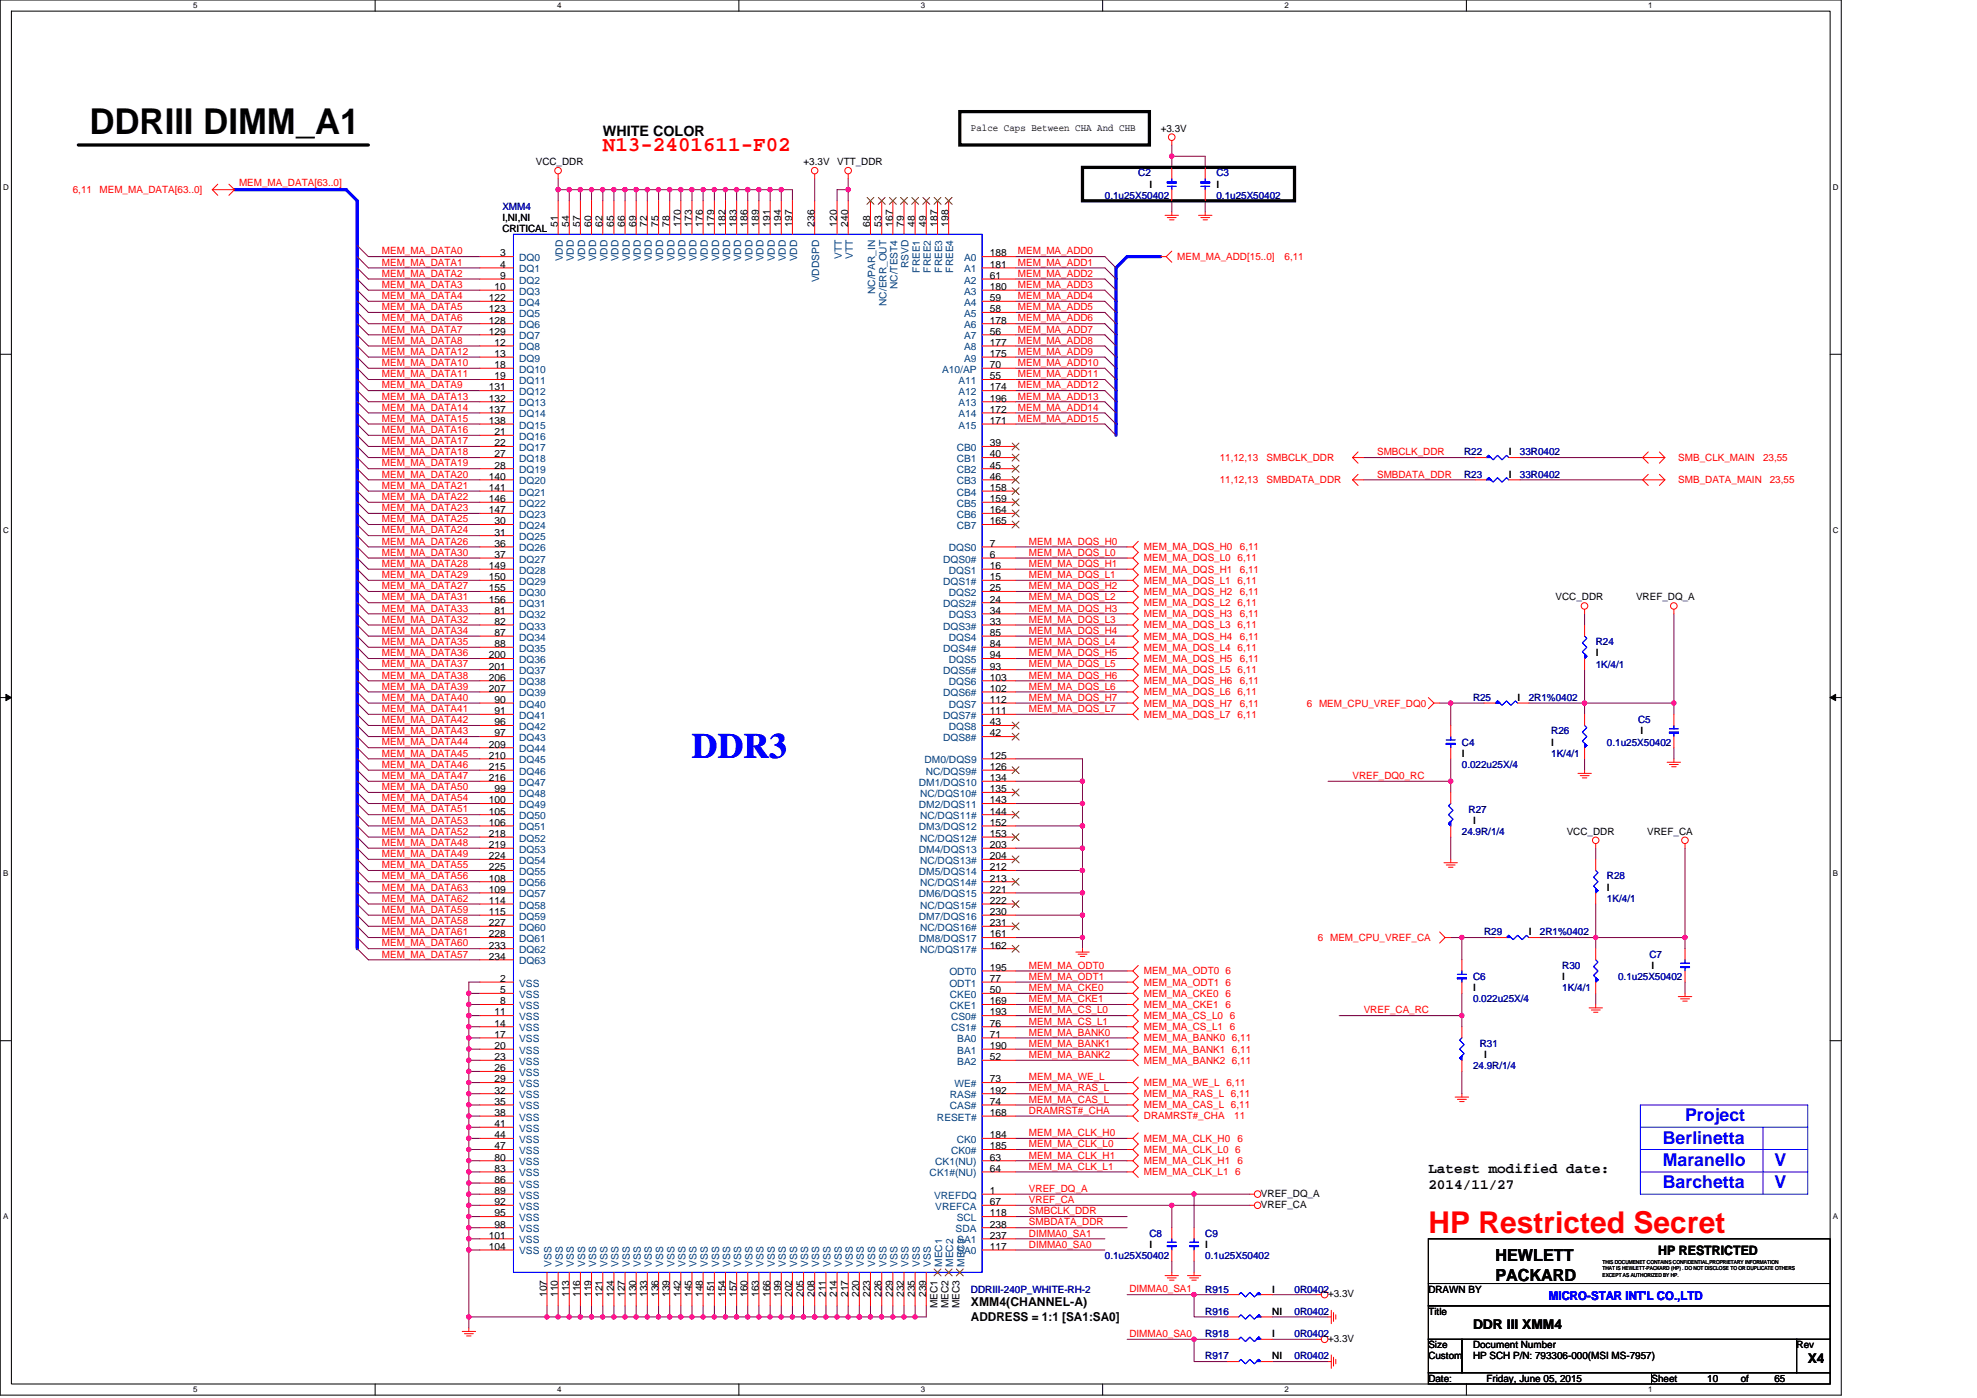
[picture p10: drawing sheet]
<svg xmlns="http://www.w3.org/2000/svg" width="297mm" height="210mm" viewBox="0 0 297 210" stroke-linecap="round" stroke-linejoin="round" font-family="sans-serif">
<defs><g id="words">
<text font-size="5.4" x="13.4" y="20.1">DDRIII DIMM_A1</text>
<text font-size="5.4" fill="#00f" x="104" y="113.9">DDR3</text>
<text font-size="4.5" fill="#f00" x="214.6" y="185.2">HP Restricted Secret</text>
<text font-size="3.2" fill="#f00" x="90.6" y="22.8">N13-2401611-F02</text>
<g font-size="2.7" fill="#00f">
<text x="249.8" y="171.8">Berlinetta</text>
<text x="253.2" y="168.4">Project</text>
<text x="249.8" y="175.1">Maranello</text>
<text x="249.8" y="178.5">Barchetta</text>
<text x="266.6" y="178.5">V</text>
<text x="266.6" y="175.1">V</text>
</g>
<g font-size="2.5">
<text x="224.7" y="189.4">HEWLETT</text>
<text x="224.7" y="192.3">PACKARD</text>
</g>
<g font-size="2.2">
<text x="90.6" y="20.4">WHITE COLOR</text>
<text x="214.6" y="176.1">Latest modified date:</text>
<text x="214.6" y="178.6">2014/11/27</text>
</g>
<g font-size="2">
<text x="221.3" y="199.7">DDR III XMM4</text>
<text x="271.6" y="204.7">X4</text>
</g>
<text font-size="1.9" x="249.1" y="188.6">HP RESTRICTED</text>
<g font-size="1.8">
<text x="145.9" y="196.2">XMM4(CHANNEL-A)</text>
<text x="145.9" y="198.4">ADDRESS = 1:1 [SA1:SA0]</text>
</g>
<text font-size="1.8" fill="#00f" x="232.7" y="195.3">MICRO-STAR INT'L CO.,LTD</text>
<g font-size="1.5">
<text x="145.9" y="19.6">Palce Caps Between CHA And CHB</text>
<text x="174.4" y="19.8">+3.3V</text>
<text x="80.5" y="24.8">VCC_DDR</text>
<text x="120.7" y="24.8">+3.3V</text>
<text x="125.8" y="24.8">VTT_DDR</text>
<text x="172.7" y="28.2">I</text>
<text x="182.8" y="28.2">I</text>
<text x="75.5" y="33.2">I,NI,NI</text>
<text x="75.5" y="34.9">CRITICAL</text>
<text x="83.8" y="34" transform="rotate(-90 83.8 34)">51</text>
<text x="85.5" y="34" transform="rotate(-90 85.5 34)">54</text>
<text x="87.2" y="34" transform="rotate(-90 87.2 34)">57</text>
<text x="88.9" y="34" transform="rotate(-90 88.9 34)">60</text>
<text x="90.5" y="34" transform="rotate(-90 90.5 34)">62</text>
<text x="92.2" y="34" transform="rotate(-90 92.2 34)">65</text>
<text x="93.9" y="34" transform="rotate(-90 93.9 34)">66</text>
<text x="95.6" y="34" transform="rotate(-90 95.6 34)">69</text>
<text x="97.2" y="34" transform="rotate(-90 97.2 34)">72</text>
<text x="98.9" y="34" transform="rotate(-90 98.9 34)">75</text>
<text x="100.6" y="34" transform="rotate(-90 100.6 34)">78</text>
<text x="102.3" y="34" transform="rotate(-90 102.3 34)">170</text>
<text x="103.9" y="34" transform="rotate(-90 103.9 34)">173</text>
<text x="105.6" y="34" transform="rotate(-90 105.6 34)">176</text>
<text x="107.3" y="34" transform="rotate(-90 107.3 34)">179</text>
<text x="109" y="34" transform="rotate(-90 109 34)">182</text>
<text x="110.7" y="34" transform="rotate(-90 110.7 34)">183</text>
<text x="112.3" y="34" transform="rotate(-90 112.3 34)">186</text>
<text x="114" y="34" transform="rotate(-90 114 34)">189</text>
<text x="115.7" y="34" transform="rotate(-90 115.7 34)">191</text>
<text x="117.4" y="34" transform="rotate(-90 117.4 34)">194</text>
<text x="119" y="34" transform="rotate(-90 119 34)">197</text>
<text x="122.4" y="34" transform="rotate(-90 122.4 34)">236</text>
<text x="125.7" y="34" transform="rotate(-90 125.7 34)">120</text>
<text x="127.4" y="34" transform="rotate(-90 127.4 34)">240</text>
<text x="130.8" y="34" transform="rotate(-90 130.8 34)">68</text>
<text x="132.5" y="34" transform="rotate(-90 132.5 34)">53</text>
<text x="134.1" y="34" transform="rotate(-90 134.1 34)">167</text>
<text x="135.8" y="34" transform="rotate(-90 135.8 34)">79</text>
<text x="137.5" y="34" transform="rotate(-90 137.5 34)">48</text>
<text x="139.1" y="34" transform="rotate(-90 139.1 34)">49</text>
<text x="140.8" y="34" transform="rotate(-90 140.8 34)">187</text>
<text x="142.5" y="34" transform="rotate(-90 142.5 34)">198</text>
<text x="75.1" y="38.5">3</text>
<text x="75.1" y="40.2">4</text>
<text x="75.1" y="41.9">9</text>
<text x="148.7" y="38.5">188</text>
<text x="148.7" y="40.2">181</text>
<text x="148.7" y="41.9">61</text>
<text x="73.4" y="45.2">122</text>
<text x="73.4" y="46.9">123</text>
<text x="74.3" y="43.6">10</text>
<text x="148.7" y="43.6">180</text>
<text x="148.7" y="45.2">59</text>
<text x="148.7" y="46.9">58</text>
<text x="73.4" y="48.6">128</text>
<text x="73.4" y="50.3">129</text>
<text x="74.3" y="51.9">12</text>
<text x="74.3" y="53.6">13</text>
<text x="148.7" y="48.6">178</text>
<text x="148.7" y="50.3">56</text>
<text x="148.7" y="51.9">177</text>
<text x="148.7" y="53.6">175</text>
<text x="73.4" y="58.7">131</text>
<text x="74.3" y="55.3">18</text>
<text x="74.3" y="57">19</text>
<text x="148.7" y="55.3">70</text>
<text x="148.7" y="57">55</text>
<text x="148.7" y="58.7">174</text>
<text x="73.4" y="60.3">132</text>
<text x="73.4" y="62">137</text>
<text x="73.4" y="63.7">138</text>
<text x="74.3" y="65.4">21</text>
<text x="148.7" y="60.3">196</text>
<text x="148.7" y="62">172</text>
<text x="148.7" y="63.7">171</text>
<text x="74.3" y="67">22</text>
<text x="74.3" y="68.7">27</text>
<text x="74.3" y="70.4">28</text>
<text x="148.7" y="67">39</text>
<text x="148.7" y="68.7">40</text>
<text x="148.7" y="70.4">45</text>
<text x="226.7" y="68.4">I</text>
<text x="226.7" y="71.8">I</text>
<text x="73.4" y="72.1">140</text>
<text x="73.4" y="73.7">141</text>
<text x="73.4" y="75.4">146</text>
<text x="73.4" y="77.1">147</text>
<text x="148.7" y="72.1">46</text>
<text x="148.7" y="73.7">158</text>
<text x="148.7" y="75.4">159</text>
<text x="148.7" y="77.1">164</text>
<text x="74.3" y="78.8">30</text>
<text x="74.3" y="80.4">31</text>
<text x="74.3" y="82.1">36</text>
<text x="74.3" y="83.8">37</text>
<text x="148.7" y="82.1">7</text>
<text x="148.7" y="83.8">6</text>
<text x="148.7" y="78.8">165</text>
<text x="73.4" y="85.5">149</text>
<text x="73.4" y="87.1">150</text>
<text x="73.4" y="88.8">155</text>
<text x="148.7" y="85.5">16</text>
<text x="148.7" y="88.8">25</text>
<text x="148.7" y="87.1">15</text>
<text x="73.4" y="90.5">156</text>
<text x="74.3" y="92.2">81</text>
<text x="74.3" y="93.9">82</text>
<text x="74.3" y="95.5">87</text>
<text x="148.7" y="92.2">34</text>
<text x="148.7" y="95.5">85</text>
<text x="148.7" y="90.5">24</text>
<text x="148.7" y="93.9">33</text>
<text x="233.7" y="90.2">VCC_DDR</text>
<text x="245.8" y="90.2">VREF_DQ_A</text>
<text x="73.4" y="98.9">200</text>
<text x="73.4" y="100.6">201</text>
<text x="74.3" y="97.2">88</text>
<text x="148.7" y="98.9">94</text>
<text x="148.7" y="97.2">84</text>
<text x="148.7" y="100.6">93</text>
<text x="239.8" y="98.6">I</text>
<text x="73.4" y="102.2">206</text>
<text x="73.4" y="103.9">207</text>
<text x="74.3" y="105.6">90</text>
<text x="74.3" y="107.3">91</text>
<text x="148.7" y="102.2">103</text>
<text x="148.7" y="105.6">112</text>
<text x="148.7" y="103.9">102</text>
<text x="148.7" y="107.3">111</text>
<text x="228" y="105.3">I</text>
<text x="73.4" y="112.3">209</text>
<text x="73.4" y="114">210</text>
<text x="74.3" y="108.9">96</text>
<text x="74.3" y="110.6">97</text>
<text x="148.7" y="108.9">43</text>
<text x="148.7" y="110.6">42</text>
<text x="148.7" y="114">125</text>
<text x="219.6" y="113.7">I</text>
<text x="233.1" y="112">I</text>
<text x="246.5" y="110.3">I</text>
<text x="73.4" y="115.7">215</text>
<text x="73.4" y="117.3">216</text>
<text x="74.3" y="119">99</text>
<text x="148.7" y="119">135</text>
<text x="148.7" y="117.3">134</text>
<text x="148.7" y="115.7">126</text>
<text x="73.4" y="120.7">100</text>
<text x="73.4" y="122.3">105</text>
<text x="73.4" y="124">106</text>
<text x="73.4" y="125.7">218</text>
<text x="148.7" y="122.3">144</text>
<text x="148.7" y="125.7">153</text>
<text x="148.7" y="120.7">143</text>
<text x="148.7" y="124">152</text>
<text x="221.3" y="123.7">I</text>
<text x="235.4" y="125.4">VCC_DDR</text>
<text x="247.5" y="125.4">VREF_CA</text>
<text x="73.4" y="127.4">219</text>
<text x="73.4" y="129.1">224</text>
<text x="73.4" y="130.7">225</text>
<text x="148.7" y="129.1">204</text>
<text x="148.7" y="127.4">203</text>
<text x="148.7" y="130.7">212</text>
<text x="73.4" y="132.4">108</text>
<text x="73.4" y="134.1">109</text>
<text x="73.4" y="135.8">114</text>
<text x="73.4" y="137.4">115</text>
<text x="148.7" y="132.4">213</text>
<text x="148.7" y="135.8">222</text>
<text x="148.7" y="134.1">221</text>
<text x="148.7" y="137.4">230</text>
<text x="241.4" y="133.8">I</text>
<text x="73.4" y="139.1">227</text>
<text x="73.4" y="140.8">228</text>
<text x="73.4" y="142.5">233</text>
<text x="148.7" y="139.1">231</text>
<text x="148.7" y="142.5">162</text>
<text x="148.7" y="140.8">161</text>
<text x="229.7" y="140.5">I</text>
<text x="73.4" y="144.1">234</text>
<text x="75.1" y="147.5">2</text>
<text x="75.1" y="149.2">5</text>
<text x="148.7" y="145.8">195</text>
<text x="148.7" y="147.5">77</text>
<text x="148.7" y="149.2">50</text>
<text x="221.3" y="148.9">I</text>
<text x="234.7" y="147.2">I</text>
<text x="248.1" y="145.5">I</text>
<text x="74.3" y="152.5">11</text>
<text x="74.3" y="155.9">17</text>
<text x="74.3" y="154.2">14</text>
<text x="75.1" y="150.9">8</text>
<text x="148.7" y="150.9">169</text>
<text x="148.7" y="155.9">71</text>
<text x="148.7" y="152.5">193</text>
<text x="148.7" y="154.2">76</text>
<text x="74.3" y="157.6">20</text>
<text x="74.3" y="159.2">23</text>
<text x="74.3" y="160.9">26</text>
<text x="148.7" y="157.6">190</text>
<text x="148.7" y="159.2">52</text>
<text x="223" y="158.9">I</text>
<text x="74.3" y="162.6">29</text>
<text x="74.3" y="164.3">32</text>
<text x="74.3" y="165.9">35</text>
<text x="74.3" y="167.6">38</text>
<text x="148.7" y="167.6">168</text>
<text x="148.7" y="165.9">74</text>
<text x="148.7" y="164.3">192</text>
<text x="148.7" y="162.6">73</text>
<text x="74.3" y="169.3">41</text>
<text x="74.3" y="171">44</text>
<text x="74.3" y="172.6">47</text>
<text x="148.7" y="171">184</text>
<text x="148.7" y="172.6">185</text>
<text x="74.3" y="174.3">80</text>
<text x="74.3" y="176">83</text>
<text x="74.3" y="177.7">86</text>
<text x="74.3" y="179.3">89</text>
<text x="148.7" y="174.3">63</text>
<text x="148.7" y="176">64</text>
<text x="148.7" y="179.3">1</text>
<text x="189.5" y="179.7">VREF_DQ_A</text>
<text x="74.3" y="181">92</text>
<text x="74.3" y="182.7">95</text>
<text x="74.3" y="184.4">98</text>
<text x="148.7" y="181">67</text>
<text x="148.7" y="184.4">238</text>
<text x="148.7" y="182.7">118</text>
<text x="189.5" y="181.4">VREF_CA</text>
<text x="73.4" y="186.1">101</text>
<text x="73.4" y="187.7">104</text>
<text x="148.7" y="187.7">117</text>
<text x="148.7" y="186.1">237</text>
<text x="172.7" y="187.4">I</text>
<text x="181.1" y="187.4">I</text>
<text x="82.2" y="194.8" transform="rotate(-90 82.2 194.8)">107</text>
<text x="83.8" y="194.8" transform="rotate(-90 83.8 194.8)">110</text>
<text x="85.5" y="194.8" transform="rotate(-90 85.5 194.8)">113</text>
<text x="87.2" y="194.8" transform="rotate(-90 87.2 194.8)">116</text>
<text x="88.9" y="194.8" transform="rotate(-90 88.9 194.8)">119</text>
<text x="90.5" y="194.8" transform="rotate(-90 90.5 194.8)">121</text>
<text x="92.2" y="194.8" transform="rotate(-90 92.2 194.8)">124</text>
<text x="93.9" y="194.8" transform="rotate(-90 93.9 194.8)">127</text>
<text x="95.6" y="194.8" transform="rotate(-90 95.6 194.8)">130</text>
<text x="97.2" y="194.8" transform="rotate(-90 97.2 194.8)">133</text>
<text x="98.9" y="194.8" transform="rotate(-90 98.9 194.8)">136</text>
<text x="100.6" y="194.8" transform="rotate(-90 100.6 194.8)">139</text>
<text x="102.3" y="194.8" transform="rotate(-90 102.3 194.8)">142</text>
<text x="103.9" y="194.8" transform="rotate(-90 103.9 194.8)">145</text>
<text x="105.6" y="194.8" transform="rotate(-90 105.6 194.8)">148</text>
<text x="107.3" y="194.8" transform="rotate(-90 107.3 194.8)">151</text>
<text x="109" y="194.8" transform="rotate(-90 109 194.8)">154</text>
<text x="110.7" y="194.8" transform="rotate(-90 110.7 194.8)">157</text>
<text x="112.3" y="194.8" transform="rotate(-90 112.3 194.8)">160</text>
<text x="114" y="194.8" transform="rotate(-90 114 194.8)">163</text>
<text x="115.7" y="194.8" transform="rotate(-90 115.7 194.8)">166</text>
<text x="117.4" y="194.8" transform="rotate(-90 117.4 194.8)">199</text>
<text x="119" y="194.8" transform="rotate(-90 119 194.8)">202</text>
<text x="120.7" y="194.8" transform="rotate(-90 120.7 194.8)">205</text>
<text x="122.4" y="194.8" transform="rotate(-90 122.4 194.8)">208</text>
<text x="124.1" y="194.8" transform="rotate(-90 124.1 194.8)">211</text>
<text x="125.7" y="194.8" transform="rotate(-90 125.7 194.8)">214</text>
<text x="127.4" y="194.8" transform="rotate(-90 127.4 194.8)">217</text>
<text x="129.1" y="194.8" transform="rotate(-90 129.1 194.8)">220</text>
<text x="130.8" y="194.8" transform="rotate(-90 130.8 194.8)">223</text>
<text x="132.5" y="194.8" transform="rotate(-90 132.5 194.8)">226</text>
<text x="134.1" y="194.8" transform="rotate(-90 134.1 194.8)">229</text>
<text x="135.8" y="194.8" transform="rotate(-90 135.8 194.8)">232</text>
<text x="137.5" y="194.8" transform="rotate(-90 137.5 194.8)">235</text>
<text x="139.1" y="194.8" transform="rotate(-90 139.1 194.8)">239</text>
<text x="140.8" y="196.5" transform="rotate(-90 140.8 196.5)">MEC1</text>
<text x="142.5" y="196.5" transform="rotate(-90 142.5 196.5)">MEC2</text>
<text x="144.2" y="196.5" transform="rotate(-90 144.2 196.5)">MEC3</text>
<text x="191.2" y="194.1">I</text>
<text x="191.2" y="197.5">NI</text>
<text x="199.5" y="194.8">+3.3V</text>
<text x="214.6" y="197.5">Title</text>
<text x="214.6" y="194.1">DRAWN BY</text>
<text x="191.2" y="200.9">I</text>
<text x="199.5" y="201.5">+3.3V</text>
<text x="214.6" y="202.5">Size</text>
<text x="221.3" y="202.5">Document Number</text>
<text x="269.9" y="202.5">Rev</text>
<text x="191.2" y="204.2">NI</text>
<text x="214.6" y="207.5">Date:</text>
<text x="214.6" y="204.2">Custom</text>
<text x="221.3" y="204.2">HP SCH P/N: 793306-000(MSI MS-7957)</text>
<text x="223.3" y="207.5">Friday, June 05, 2015</text>
<text x="248.1" y="207.5">Sheet</text>
<text x="256.5" y="207.5">10</text>
<text x="261.6" y="207.5">of</text>
<text x="266.6" y="207.5">65</text>
</g>
<g font-size="1.5" fill="#f00">
<text x="10.9" y="29">6,11</text>
<text x="15" y="29">MEM_MA_DATA[63..0]</text>
<text x="35.9" y="28">MEM_MA_DATA[63..0]</text>
<text x="57.4" y="39.9">MEM_MA_DATA1</text>
<text x="57.4" y="41.6">MEM_MA_DATA2</text>
<text x="57.4" y="38.2">MEM_MA_DATA0</text>
<text x="152.9" y="39.9">MEM_MA_ADD1</text>
<text x="152.9" y="41.6">MEM_MA_ADD2</text>
<text x="152.9" y="38.2">MEM_MA_ADD0</text>
<text x="176.9" y="39.1">MEM_MA_ADD[15..0]</text>
<text x="193" y="39.1">6,11</text>
<text x="57.4" y="43.2">MEM_MA_DATA3</text>
<text x="57.4" y="46.6">MEM_MA_DATA5</text>
<text x="57.4" y="44.9">MEM_MA_DATA4</text>
<text x="152.9" y="44.9">MEM_MA_ADD4</text>
<text x="152.9" y="46.6">MEM_MA_ADD5</text>
<text x="152.9" y="43.2">MEM_MA_ADD3</text>
<text x="57.4" y="50">MEM_MA_DATA7</text>
<text x="57.4" y="48.3">MEM_MA_DATA6</text>
<text x="57.4" y="51.6">MEM_MA_DATA8</text>
<text x="57.4" y="53.3">MEM_MA_DATA12</text>
<text x="152.9" y="50">MEM_MA_ADD7</text>
<text x="152.9" y="53.3">MEM_MA_ADD9</text>
<text x="152.9" y="48.3">MEM_MA_ADD6</text>
<text x="152.9" y="51.6">MEM_MA_ADD8</text>
<text x="57.4" y="55">MEM_MA_DATA10</text>
<text x="57.4" y="56.7">MEM_MA_DATA11</text>
<text x="57.4" y="58.3">MEM_MA_DATA9</text>
<text x="152.9" y="55">MEM_MA_ADD10</text>
<text x="152.9" y="56.7">MEM_MA_ADD11</text>
<text x="152.9" y="58.3">MEM_MA_ADD12</text>
<text x="57.4" y="65">MEM_MA_DATA16</text>
<text x="57.4" y="60">MEM_MA_DATA13</text>
<text x="57.4" y="61.7">MEM_MA_DATA14</text>
<text x="57.4" y="63.4">MEM_MA_DATA15</text>
<text x="152.9" y="61.7">MEM_MA_ADD14</text>
<text x="152.9" y="60">MEM_MA_ADD13</text>
<text x="152.9" y="63.4">MEM_MA_ADD15</text>
<text x="57.4" y="68.4">MEM_MA_DATA18</text>
<text x="57.4" y="66.7">MEM_MA_DATA17</text>
<text x="57.4" y="70.1">MEM_MA_DATA19</text>
<text x="57.4" y="71.7">MEM_MA_DATA20</text>
<text x="183.3" y="69.2">11,12,13</text>
<text x="190.3" y="69.2">SMBCLK_DDR</text>
<text x="206.9" y="68.4">SMBCLK_DDR</text>
<text x="206.9" y="71.7">SMBDATA_DDR</text>
<text x="252.2" y="69.2">SMB_CLK_MAIN</text>
<text x="264.9" y="69.2">23,55</text>
<text x="57.4" y="73.4">MEM_MA_DATA21</text>
<text x="57.4" y="75.1">MEM_MA_DATA22</text>
<text x="57.4" y="76.8">MEM_MA_DATA23</text>
<text x="183.3" y="72.6">11,12,13</text>
<text x="190.3" y="72.6">SMBDATA_DDR</text>
<text x="252.2" y="72.6">SMB_DATA_MAIN</text>
<text x="265.9" y="72.6">23,55</text>
<text x="57.4" y="81.8">MEM_MA_DATA26</text>
<text x="57.4" y="80.1">MEM_MA_DATA24</text>
<text x="57.4" y="78.4">MEM_MA_DATA25</text>
<text x="57.4" y="83.5">MEM_MA_DATA30</text>
<text x="154.6" y="81.8">MEM_MA_DQS_H0</text>
<text x="154.6" y="83.5">MEM_MA_DQS_L0</text>
<text x="171.9" y="82.7">MEM_MA_DQS_H0</text>
<text x="186.3" y="82.7">6,11</text>
<text x="57.4" y="85.2">MEM_MA_DATA28</text>
<text x="57.4" y="86.8">MEM_MA_DATA29</text>
<text x="57.4" y="88.5">MEM_MA_DATA27</text>
<text x="154.6" y="86.8">MEM_MA_DQS_L1</text>
<text x="154.6" y="85.2">MEM_MA_DQS_H1</text>
<text x="154.6" y="88.5">MEM_MA_DQS_H2</text>
<text x="171.9" y="84.3">MEM_MA_DQS_L0 6,11</text>
<text x="171.9" y="86">MEM_MA_DQS_H1</text>
<text x="171.9" y="87.7">MEM_MA_DQS_L1 6,11</text>
<text x="171.9" y="89.4">MEM_MA_DQS_H2</text>
<text x="186.3" y="86">6,11</text>
<text x="186.3" y="89.4">6,11</text>
<text x="57.4" y="90.2">MEM_MA_DATA31</text>
<text x="57.4" y="95.2">MEM_MA_DATA34</text>
<text x="57.4" y="93.5">MEM_MA_DATA32</text>
<text x="57.4" y="91.9">MEM_MA_DATA33</text>
<text x="154.6" y="91.9">MEM_MA_DQS_H3</text>
<text x="154.6" y="90.2">MEM_MA_DQS_L2</text>
<text x="154.6" y="95.2">MEM_MA_DQS_H4</text>
<text x="154.6" y="93.5">MEM_MA_DQS_L3</text>
<text x="171.9" y="91">MEM_MA_DQS_L2 6,11</text>
<text x="171.9" y="92.7">MEM_MA_DQS_H3</text>
<text x="171.9" y="94.4">MEM_MA_DQS_L3 6,11</text>
<text x="186.3" y="92.7">6,11</text>
<text x="57.4" y="100.2">MEM_MA_DATA37</text>
<text x="57.4" y="98.6">MEM_MA_DATA36</text>
<text x="57.4" y="101.9">MEM_MA_DATA38</text>
<text x="57.4" y="96.9">MEM_MA_DATA35</text>
<text x="154.6" y="98.6">MEM_MA_DQS_H5</text>
<text x="154.6" y="101.9">MEM_MA_DQS_H6</text>
<text x="154.6" y="96.9">MEM_MA_DQS_L4</text>
<text x="154.6" y="100.2">MEM_MA_DQS_L5</text>
<text x="171.9" y="96.1">MEM_MA_DQS_H4</text>
<text x="171.9" y="97.7">MEM_MA_DQS_L4 6,11</text>
<text x="171.9" y="99.4">MEM_MA_DQS_H5</text>
<text x="171.9" y="101.1">MEM_MA_DQS_L5 6,11</text>
<text x="186.3" y="96.1">6,11</text>
<text x="186.3" y="99.4">6,11</text>
<text x="57.4" y="105.3">MEM_MA_DATA40</text>
<text x="57.4" y="107">MEM_MA_DATA41</text>
<text x="57.4" y="103.6">MEM_MA_DATA39</text>
<text x="154.6" y="105.3">MEM_MA_DQS_H7</text>
<text x="154.6" y="103.6">MEM_MA_DQS_L6</text>
<text x="154.6" y="107">MEM_MA_DQS_L7</text>
<text x="171.9" y="102.8">MEM_MA_DQS_H6</text>
<text x="171.9" y="104.5">MEM_MA_DQS_L6 6,11</text>
<text x="171.9" y="106.1">MEM_MA_DQS_H7</text>
<text x="171.9" y="107.8">MEM_MA_DQS_L7 6,11</text>
<text x="186.3" y="102.8">6,11</text>
<text x="186.3" y="106.1">6,11</text>
<text x="196.3" y="106.1">6 MEM_CPU_VREF_DQ0</text>
<text x="57.4" y="112">MEM_MA_DATA44</text>
<text x="57.4" y="108.6">MEM_MA_DATA42</text>
<text x="57.4" y="110.3">MEM_MA_DATA43</text>
<text x="57.4" y="113.6">MEM_MA_DATA45</text>
<text x="57.4" y="117">MEM_MA_DATA47</text>
<text x="57.4" y="115.3">MEM_MA_DATA46</text>
<text x="57.4" y="118.7">MEM_MA_DATA50</text>
<text x="203.2" y="117">VREF_DQ0_RC</text>
<text x="57.4" y="125.4">MEM_MA_DATA52</text>
<text x="57.4" y="122">MEM_MA_DATA51</text>
<text x="57.4" y="123.7">MEM_MA_DATA53</text>
<text x="57.4" y="120.4">MEM_MA_DATA54</text>
<text x="57.4" y="130.4">MEM_MA_DATA55</text>
<text x="57.4" y="127.1">MEM_MA_DATA48</text>
<text x="57.4" y="128.7">MEM_MA_DATA49</text>
<text x="57.4" y="137.1">MEM_MA_DATA59</text>
<text x="57.4" y="132.1">MEM_MA_DATA56</text>
<text x="57.4" y="133.8">MEM_MA_DATA63</text>
<text x="57.4" y="135.4">MEM_MA_DATA62</text>
<text x="57.4" y="138.8">MEM_MA_DATA58</text>
<text x="57.4" y="140.5">MEM_MA_DATA61</text>
<text x="57.4" y="142.2">MEM_MA_DATA60</text>
<text x="57.4" y="143.8">MEM_MA_DATA57</text>
<text x="198" y="141.3">6 MEM_CPU_VREF_CA</text>
<text x="154.6" y="145.5">MEM_MA_ODT0</text>
<text x="154.6" y="147.2">MEM_MA_ODT1</text>
<text x="154.6" y="148.9">MEM_MA_CKE0</text>
<text x="171.9" y="146.4">MEM_MA_ODT0 6</text>
<text x="171.9" y="148">MEM_MA_ODT1 6</text>
<text x="171.9" y="149.7">MEM_MA_CKE0 6</text>
<text x="154.6" y="155.6">MEM_MA_BANK0</text>
<text x="154.6" y="150.5">MEM_MA_CKE1</text>
<text x="154.6" y="152.2">MEM_MA_CS_L0</text>
<text x="154.6" y="153.9">MEM_MA_CS_L1</text>
<text x="171.9" y="151.4">MEM_MA_CKE1 6</text>
<text x="171.9" y="153.1">MEM_MA_CS_L0 6</text>
<text x="171.9" y="154.7">MEM_MA_CS_L1 6</text>
<text x="204.9" y="152.2">VREF_CA_RC</text>
<text x="154.6" y="158.9">MEM_MA_BANK2</text>
<text x="154.6" y="157.2">MEM_MA_BANK1</text>
<text x="171.9" y="156.4">MEM_MA_BANK0 6,11</text>
<text x="171.9" y="158.1">MEM_MA_BANK1 6,11</text>
<text x="171.9" y="159.8">MEM_MA_BANK2 6,11</text>
<text x="154.6" y="167.3">DRAMRST#_CHA</text>
<text x="154.6" y="162.3">MEM_MA_WE_L</text>
<text x="154.6" y="163.9">MEM_MA_RAS_L</text>
<text x="154.6" y="165.6">MEM_MA_CAS_L</text>
<text x="171.9" y="163.1">MEM_MA_WE_L 6,11</text>
<text x="171.9" y="164.8">MEM_MA_RAS_L 6,11</text>
<text x="171.9" y="166.5">MEM_MA_CAS_L 6,11</text>
<text x="154.6" y="170.6">MEM_MA_CLK_H0</text>
<text x="154.6" y="172.3">MEM_MA_CLK_L0</text>
<text x="171.9" y="168.1">DRAMRST#_CHA</text>
<text x="171.9" y="171.5">MEM_MA_CLK_H0</text>
<text x="171.9" y="173.2">MEM_MA_CLK_L0 6</text>
<text x="185.4" y="168.1">11</text>
<text x="185.9" y="171.5">6</text>
<text x="154.6" y="179">VREF_DQ_A</text>
<text x="154.6" y="174">MEM_MA_CLK_H1</text>
<text x="154.6" y="175.7">MEM_MA_CLK_L1</text>
<text x="171.9" y="174.9">MEM_MA_CLK_H1</text>
<text x="171.9" y="176.5">MEM_MA_CLK_L1 6</text>
<text x="185.9" y="174.9">6</text>
<text x="154.6" y="182.4">SMBCLK_DDR</text>
<text x="154.6" y="184.1">SMBDATA_DDR</text>
<text x="154.6" y="180.7">VREF_CA</text>
<text x="154.6" y="185.7">DIMMA0_SA1</text>
<text x="154.6" y="187.4">DIMMA0_SA0</text>
<text x="169.7" y="194.1">DIMMA0_SA1</text>
<text x="169.7" y="200.8">DIMMA0_SA0</text>
</g>
<g font-size="1.5" fill="#000080">
<text x="166" y="29.8">0.1u25X50402</text>
<text x="171" y="26.5">C2</text>
<text x="182.8" y="26.5">C3</text>
<text x="182.8" y="29.8">0.1u25X50402</text>
<text x="75.5" y="31.5">XMM4</text>
<text x="220" y="68.4">R22</text>
<text x="220" y="71.8">R23</text>
<text x="228.4" y="68.4">33R0402</text>
<text x="228.4" y="71.8">33R0402</text>
<text x="239.8" y="96.9">R24</text>
<text x="239.8" y="100.3">1K/4/1</text>
<text x="221.3" y="105.3">R25</text>
<text x="229.7" y="105.3">2R1%0402</text>
<text x="219.6" y="112">C4</text>
<text x="233.1" y="110.3">R26</text>
<text x="233.1" y="113.7">1K/4/1</text>
<text x="241.4" y="112">0.1u25X50402</text>
<text x="246.1" y="108.6">C5</text>
<text x="219.6" y="115.3">0.022u25X/4</text>
<text x="219.6" y="125.4">24.9R/1/4</text>
<text x="220.7" y="122">R27</text>
<text x="241.4" y="132.1">R28</text>
<text x="241.4" y="135.5">1K/4/1</text>
<text x="223" y="140.5">R29</text>
<text x="231.4" y="140.5">2R1%0402</text>
<text x="247.8" y="143.8">C7</text>
<text x="221.3" y="147.2">C6</text>
<text x="234.7" y="145.5">R30</text>
<text x="234.7" y="148.9">1K/4/1</text>
<text x="243.1" y="147.2">0.1u25X50402</text>
<text x="221.3" y="150.6">0.022u25X/4</text>
<text x="221.3" y="160.6">24.9R/1/4</text>
<text x="222.3" y="157.2">R31</text>
<text x="172.7" y="185.8">C8</text>
<text x="181.1" y="185.8">C9</text>
<text x="166" y="189.1">0.1u25X50402</text>
<text x="181.1" y="189.1">0.1u25X50402</text>
<text x="145.9" y="194.1">DDRIII-240P_WHITE-RH-2</text>
<text x="181.1" y="194.1">R915</text>
<text x="181.1" y="197.5">R916</text>
<text x="194.5" y="194.1">0R0402</text>
<text x="194.5" y="197.5">0R0402</text>
<text x="181.1" y="200.9">R918</text>
<text x="194.5" y="200.9">0R0402</text>
<text x="181.1" y="204.2">R917</text>
<text x="194.5" y="204.2">0R0402</text>
</g>
<g font-size="1.5" fill="#004080">
<text x="78" y="39.2">DQ0</text>
<text x="78" y="40.9">DQ1</text>
<text x="84.6" y="39.3" transform="rotate(-90 84.6 39.3)">VDD</text>
<text x="86.2" y="39.3" transform="rotate(-90 86.2 39.3)">VDD</text>
<text x="87.9" y="39.3" transform="rotate(-90 87.9 39.3)">VDD</text>
<text x="89.6" y="39.3" transform="rotate(-90 89.6 39.3)">VDD</text>
<text x="91.3" y="39.3" transform="rotate(-90 91.3 39.3)">VDD</text>
<text x="92.9" y="39.3" transform="rotate(-90 92.9 39.3)">VDD</text>
<text x="94.6" y="39.3" transform="rotate(-90 94.6 39.3)">VDD</text>
<text x="96.3" y="39.3" transform="rotate(-90 96.3 39.3)">VDD</text>
<text x="98" y="39.3" transform="rotate(-90 98 39.3)">VDD</text>
<text x="99.6" y="39.3" transform="rotate(-90 99.6 39.3)">VDD</text>
<text x="101.3" y="39.3" transform="rotate(-90 101.3 39.3)">VDD</text>
<text x="103" y="39.3" transform="rotate(-90 103 39.3)">VDD</text>
<text x="104.7" y="39.3" transform="rotate(-90 104.7 39.3)">VDD</text>
<text x="106.3" y="39.3" transform="rotate(-90 106.3 39.3)">VDD</text>
<text x="108" y="39.3" transform="rotate(-90 108 39.3)">VDD</text>
<text x="109.7" y="39.3" transform="rotate(-90 109.7 39.3)">VDD</text>
<text x="111.4" y="39.3" transform="rotate(-90 111.4 39.3)">VDD</text>
<text x="113" y="39.3" transform="rotate(-90 113 39.3)">VDD</text>
<text x="114.7" y="39.3" transform="rotate(-90 114.7 39.3)">VDD</text>
<text x="116.4" y="39.3" transform="rotate(-90 116.4 39.3)">VDD</text>
<text x="118.1" y="39.3" transform="rotate(-90 118.1 39.3)">VDD</text>
<text x="119.8" y="39.3" transform="rotate(-90 119.8 39.3)">VDD</text>
<text x="126.5" y="38.9" transform="rotate(-90 126.5 38.9)">VTT</text>
<text x="128.1" y="38.9" transform="rotate(-90 128.1 38.9)">VTT</text>
<text x="136.5" y="40.3" transform="rotate(-90 136.5 40.3)">RSVD</text>
<text x="138.2" y="41" transform="rotate(-90 138.2 41)">FREE1</text>
<text x="139.9" y="41" transform="rotate(-90 139.9 41)">FREE2</text>
<text x="141.6" y="41" transform="rotate(-90 141.6 41)">FREE3</text>
<text x="143.2" y="41" transform="rotate(-90 143.2 41)">FREE4</text>
<text x="144.8" y="39.2">A0</text>
<text x="144.8" y="40.9">A1</text>
<text x="78" y="42.6">DQ2</text>
<text x="78" y="44.3">DQ3</text>
<text x="78" y="45.9">DQ4</text>
<text x="78" y="47.6">DQ5</text>
<text x="123.1" y="42.4" transform="rotate(-90 123.1 42.4)">VDDSPD</text>
<text x="131.5" y="44.2" transform="rotate(-90 131.5 44.2)">NC/PAR_IN</text>
<text x="133.2" y="46" transform="rotate(-90 133.2 46)">NC/ERR_OUT</text>
<text x="134.8" y="43.4" transform="rotate(-90 134.8 43.4)">NC/TEST4</text>
<text x="144.8" y="42.6">A2</text>
<text x="144.8" y="44.3">A3</text>
<text x="144.8" y="45.9">A4</text>
<text x="144.8" y="47.6">A5</text>
<text x="78" y="49.3">DQ6</text>
<text x="78" y="51">DQ7</text>
<text x="78" y="52.6">DQ8</text>
<text x="144.8" y="49.3">A6</text>
<text x="144.8" y="51">A7</text>
<text x="144.8" y="52.6">A8</text>
<text x="78" y="54.3">DQ9</text>
<text x="78" y="56">DQ10</text>
<text x="78" y="57.7">DQ11</text>
<text x="78" y="59.4">DQ12</text>
<text x="141.5" y="56">A10/AP</text>
<text x="144" y="57.7">A11</text>
<text x="144" y="59.4">A12</text>
<text x="144.8" y="54.3">A9</text>
<text x="78" y="61">DQ13</text>
<text x="78" y="62.7">DQ14</text>
<text x="78" y="64.4">DQ15</text>
<text x="144" y="61">A13</text>
<text x="144" y="62.7">A14</text>
<text x="144" y="64.4">A15</text>
<text x="78" y="66.1">DQ16</text>
<text x="78" y="67.7">DQ17</text>
<text x="78" y="69.4">DQ18</text>
<text x="78" y="71.1">DQ19</text>
<text x="143.7" y="67.7">CB0</text>
<text x="143.7" y="69.4">CB1</text>
<text x="143.7" y="71.1">CB2</text>
<text x="78" y="72.7">DQ20</text>
<text x="78" y="74.4">DQ21</text>
<text x="78" y="76.1">DQ22</text>
<text x="78" y="77.8">DQ23</text>
<text x="143.7" y="72.7">CB3</text>
<text x="143.7" y="74.4">CB4</text>
<text x="143.7" y="76.1">CB5</text>
<text x="143.7" y="77.8">CB6</text>
<text x="78" y="79.5">DQ24</text>
<text x="78" y="81.1">DQ25</text>
<text x="78" y="82.8">DQ26</text>
<text x="142.6" y="82.8">DQS0</text>
<text x="143.7" y="79.5">CB7</text>
<text x="78" y="84.5">DQ27</text>
<text x="78" y="86.2">DQ28</text>
<text x="78" y="87.8">DQ29</text>
<text x="78" y="89.5">DQ30</text>
<text x="141.7" y="84.5">DQS0#</text>
<text x="141.7" y="87.8">DQS1#</text>
<text x="142.6" y="86.2">DQS1</text>
<text x="142.6" y="89.5">DQS2</text>
<text x="78" y="91.2">DQ31</text>
<text x="78" y="92.9">DQ32</text>
<text x="78" y="94.6">DQ33</text>
<text x="141.7" y="91.2">DQS2#</text>
<text x="141.7" y="94.6">DQS3#</text>
<text x="142.6" y="92.9">DQS3</text>
<text x="78" y="96.2">DQ34</text>
<text x="78" y="97.9">DQ35</text>
<text x="78" y="99.6">DQ36</text>
<text x="78" y="101.3">DQ37</text>
<text x="141.7" y="97.9">DQS4#</text>
<text x="141.7" y="101.3">DQS5#</text>
<text x="142.6" y="96.2">DQS4</text>
<text x="142.6" y="99.6">DQS5</text>
<text x="78" y="102.9">DQ38</text>
<text x="78" y="104.6">DQ39</text>
<text x="78" y="106.3">DQ40</text>
<text x="78" y="108">DQ41</text>
<text x="141.7" y="104.6">DQS6#</text>
<text x="141.7" y="108">DQS7#</text>
<text x="142.6" y="102.9">DQS6</text>
<text x="142.6" y="106.3">DQS7</text>
<text x="78" y="109.6">DQ42</text>
<text x="78" y="111.3">DQ43</text>
<text x="78" y="113">DQ44</text>
<text x="141.7" y="111.3">DQS8#</text>
<text x="142.6" y="109.6">DQS8</text>
<text x="78" y="114.7">DQ45</text>
<text x="78" y="116.4">DQ46</text>
<text x="78" y="118">DQ47</text>
<text x="78" y="119.7">DQ48</text>
<text x="138.1" y="118">DM1/DQS10</text>
<text x="138.2" y="119.7">NC/DQS10#</text>
<text x="138.9" y="114.7">DM0/DQS9</text>
<text x="139.1" y="116.4">NC/DQS9#</text>
<text x="78" y="121.4">DQ49</text>
<text x="78" y="123">DQ50</text>
<text x="78" y="124.7">DQ51</text>
<text x="138.1" y="121.4">DM2/DQS11</text>
<text x="138.1" y="124.7">DM3/DQS12</text>
<text x="138.2" y="123">NC/DQS11#</text>
<text x="78" y="126.4">DQ52</text>
<text x="78" y="128.1">DQ53</text>
<text x="78" y="129.8">DQ54</text>
<text x="78" y="131.4">DQ55</text>
<text x="138.1" y="128.1">DM4/DQS13</text>
<text x="138.1" y="131.4">DM5/DQS14</text>
<text x="138.2" y="126.4">NC/DQS12#</text>
<text x="138.2" y="129.8">NC/DQS13#</text>
<text x="78" y="133.1">DQ56</text>
<text x="78" y="134.8">DQ57</text>
<text x="78" y="136.5">DQ58</text>
<text x="138.1" y="134.8">DM6/DQS15</text>
<text x="138.2" y="133.1">NC/DQS14#</text>
<text x="138.2" y="136.5">NC/DQS15#</text>
<text x="78" y="138.1">DQ59</text>
<text x="78" y="139.8">DQ60</text>
<text x="78" y="141.5">DQ61</text>
<text x="78" y="143.2">DQ62</text>
<text x="138.1" y="138.1">DM7/DQS16</text>
<text x="138.1" y="141.5">DM8/DQS17</text>
<text x="138.2" y="139.8">NC/DQS16#</text>
<text x="138.2" y="143.2">NC/DQS17#</text>
<text x="78" y="144.8">DQ63</text>
<text x="78" y="148.2">VSS</text>
<text x="78" y="149.9">VSS</text>
<text x="142.6" y="146.5">ODT0</text>
<text x="142.6" y="148.2">ODT1</text>
<text x="142.7" y="149.9">CKE0</text>
<text x="78" y="153.2">VSS</text>
<text x="78" y="151.6">VSS</text>
<text x="78" y="154.9">VSS</text>
<text x="142.7" y="151.6">CKE1</text>
<text x="142.9" y="153.2">CS0#</text>
<text x="142.9" y="154.9">CS1#</text>
<text x="78" y="156.6">VSS</text>
<text x="78" y="158.3">VSS</text>
<text x="78" y="159.9">VSS</text>
<text x="78" y="161.6">VSS</text>
<text x="143.8" y="156.6">BA0</text>
<text x="143.8" y="158.3">BA1</text>
<text x="143.8" y="159.9">BA2</text>
<text x="78" y="163.3">VSS</text>
<text x="78" y="165">VSS</text>
<text x="78" y="166.6">VSS</text>
<text x="142.7" y="166.6">CAS#</text>
<text x="142.7" y="165">RAS#</text>
<text x="143.4" y="163.3">WE#</text>
<text x="78" y="168.3">VSS</text>
<text x="78" y="170">VSS</text>
<text x="78" y="171.7">VSS</text>
<text x="78" y="173.3">VSS</text>
<text x="140.8" y="168.3">RESET#</text>
<text x="142.9" y="173.3">CK0#</text>
<text x="143.7" y="171.7">CK0</text>
<text x="78" y="175">VSS</text>
<text x="78" y="176.7">VSS</text>
<text x="78" y="178.4">VSS</text>
<text x="139.7" y="176.7">CK1#(NU)</text>
<text x="140.5" y="175">CK1(NU)</text>
<text x="78" y="181.7">VSS</text>
<text x="78" y="183.4">VSS</text>
<text x="78" y="185.1">VSS</text>
<text x="78" y="180">VSS</text>
<text x="140.4" y="180">VREFDQ</text>
<text x="140.5" y="181.7">VREFCA</text>
<text x="143.6" y="185.1">SDA</text>
<text x="143.7" y="183.4">SCL</text>
<text x="78" y="186.8">VSS</text>
<text x="78" y="188.4">VSS</text>
<text x="82.9" y="190.3" transform="rotate(-90 82.9 190.3)">VSS</text>
<text x="84.6" y="190.3" transform="rotate(-90 84.6 190.3)">VSS</text>
<text x="86.2" y="190.3" transform="rotate(-90 86.2 190.3)">VSS</text>
<text x="87.9" y="190.3" transform="rotate(-90 87.9 190.3)">VSS</text>
<text x="89.6" y="190.3" transform="rotate(-90 89.6 190.3)">VSS</text>
<text x="91.3" y="190.3" transform="rotate(-90 91.3 190.3)">VSS</text>
<text x="92.9" y="190.3" transform="rotate(-90 92.9 190.3)">VSS</text>
<text x="94.6" y="190.3" transform="rotate(-90 94.6 190.3)">VSS</text>
<text x="96.3" y="190.3" transform="rotate(-90 96.3 190.3)">VSS</text>
<text x="98" y="190.3" transform="rotate(-90 98 190.3)">VSS</text>
<text x="99.6" y="190.3" transform="rotate(-90 99.6 190.3)">VSS</text>
<text x="101.3" y="190.3" transform="rotate(-90 101.3 190.3)">VSS</text>
<text x="103" y="190.3" transform="rotate(-90 103 190.3)">VSS</text>
<text x="104.7" y="190.3" transform="rotate(-90 104.7 190.3)">VSS</text>
<text x="106.3" y="190.3" transform="rotate(-90 106.3 190.3)">VSS</text>
<text x="108" y="190.3" transform="rotate(-90 108 190.3)">VSS</text>
<text x="109.7" y="190.3" transform="rotate(-90 109.7 190.3)">VSS</text>
<text x="111.4" y="190.3" transform="rotate(-90 111.4 190.3)">VSS</text>
<text x="113" y="190.3" transform="rotate(-90 113 190.3)">VSS</text>
<text x="114.7" y="190.3" transform="rotate(-90 114.7 190.3)">VSS</text>
<text x="116.4" y="190.3" transform="rotate(-90 116.4 190.3)">VSS</text>
<text x="118.1" y="190.3" transform="rotate(-90 118.1 190.3)">VSS</text>
<text x="119.8" y="190.3" transform="rotate(-90 119.8 190.3)">VSS</text>
<text x="121.4" y="190.3" transform="rotate(-90 121.4 190.3)">VSS</text>
<text x="123.1" y="190.3" transform="rotate(-90 123.1 190.3)">VSS</text>
<text x="124.8" y="190.3" transform="rotate(-90 124.8 190.3)">VSS</text>
<text x="126.5" y="190.3" transform="rotate(-90 126.5 190.3)">VSS</text>
<text x="128.1" y="190.3" transform="rotate(-90 128.1 190.3)">VSS</text>
<text x="129.8" y="190.3" transform="rotate(-90 129.8 190.3)">VSS</text>
<text x="131.5" y="190.3" transform="rotate(-90 131.5 190.3)">VSS</text>
<text x="133.2" y="190.3" transform="rotate(-90 133.2 190.3)">VSS</text>
<text x="134.8" y="190.3" transform="rotate(-90 134.8 190.3)">VSS</text>
<text x="136.5" y="190.3" transform="rotate(-90 136.5 190.3)">VSS</text>
<text x="138.2" y="190.3" transform="rotate(-90 138.2 190.3)">VSS</text>
<text x="139.9" y="190.3" transform="rotate(-90 139.9 190.3)">VSS</text>
<text x="141.6" y="190.3" transform="rotate(-90 141.6 190.3)">MEC1</text>
<text x="143.2" y="190.3" transform="rotate(-90 143.2 190.3)">MEC2</text>
<text x="143.8" y="188.4">SA0</text>
<text x="143.8" y="186.8">SA1</text>
<text x="144.9" y="190.3" transform="rotate(-90 144.9 190.3)">MEC3</text>
</g>
<g font-size="1.2">
<text x="29" y="1.3">5</text>
<text x="83.7" y="1.3">4</text>
<text x="138.3" y="1.3">3</text>
<text x="193" y="1.3">2</text>
<text x="247.6" y="1.3">1</text>
<text x=".5" y="28.5">D</text>
<text x="275.4" y="28.5">D</text>
<text x=".5" y="80.1">C</text>
<text x="275.4" y="80.1">C</text>
<text x=".5" y="131.6">B</text>
<text x="275.4" y="131.6">B</text>
<text x=".5" y="183.2">A</text>
<text x="275.4" y="183.2">A</text>
<text x="29" y="209.1">5</text>
<text x="83.7" y="209.1">4</text>
<text x="138.3" y="209.1">3</text>
<text x="193" y="209.1">2</text>
<text x="247.6" y="209.1">1</text>
</g>
<g font-size=".8">
<text x="240.8" y="189.8">THIS DOCUMENET CONTAINS CONFIDENTIAL,PROPRIETARY INFORMATION</text>
<text x="240.8" y="190.8">THAT IS HEWLETT-PACKARD (HP) . DO NOT DISCLOSE TO OR DUPLICATE OTHERS</text>
<text x="240.8" y="191.7">EXCEPT AS AUTHORIZED BY HP.</text>
</g>
</g></defs>
<path d="M0 0h276.6v209.5h-276.6zM1.7 1.7h273.3v206.2h-273.3z" fill="none" stroke="#000" stroke-width=".15"/>
<g fill="#fff">
<path d="M29 .2h.7v1.3h-.7z"/>
<path d="M29 208.1h.7v1.3h-.7z"/>
</g>
<path d="M56.4 0v1.7M56.4 207.9v1.6" fill="none" stroke="#000" stroke-width=".15"/>
<g fill="#fff">
<path d="M83.7 .2h.6v1.3h-.6z"/>
<path d="M83.7 208.1h.6v1.3h-.6z"/>
</g>
<path d="M111 0v1.7M111 207.9v1.6" fill="none" stroke="#000" stroke-width=".15"/>
<g fill="#fff">
<path d="M138.3 .2h.7v1.3h-.7z"/>
<path d="M138.3 208.1h.7v1.3h-.7z"/>
</g>
<path d="M165.7 0v1.7M165.7 207.9v1.6" fill="none" stroke="#000" stroke-width=".15"/>
<g fill="#fff">
<path d="M193 .2h.7v1.3h-.7z"/>
<path d="M193 208.1h.7v1.3h-.7z"/>
</g>
<path d="M220.3 0v1.7M220.3 207.9v1.6" fill="none" stroke="#000" stroke-width=".15"/>
<g fill="#fff">
<path d="M247.6 .2h.7v1.3h-.7z"/>
<path d="M247.6 208.1h.7v1.3h-.7z"/>
<path d="M.5 27.4h.8v1.4h-.8z"/>
<path d="M275.4 27.4h.8v1.4h-.8z"/>
<path d="M.5 79h.8v1.3h-.8z"/>
<path d="M275.4 79h.8v1.3h-.8z"/>
</g>
<path d="M0 53.2h1.7M275 53.2h1.6" fill="none" stroke="#000" stroke-width=".15"/>
<g fill="#fff">
<path d="M.5 130.5h.7v1.4h-.7z"/>
<path d="M275.4 130.5h.8v1.4h-.8z"/>
</g>
<path d="M0 104.8h1.7M275 104.8h1.6" fill="none" stroke="#000" stroke-width=".15"/>
<path d="M.9 104.3l.8 .5-.8 .4zM275 104.8l.8-.5v.9z" fill="#000" stroke="#000" stroke-width=".15"/>
<g fill="#fff">
<path d="M.5 182.1h.7v1.3h-.7z"/>
<path d="M275.4 182.1h.8v1.3h-.8z"/>
</g>
<path d="M0 156.3h1.7M275 156.3h1.6M246.5 179.4h.1M214.6 186.1h60.4v10h-60.4zM214.6 196.1h60.4v5.1h-60.4zM214.6 192.8h60.4M214.6 201.2h5v5h-5zM214.6 206.2h33.5v1.7h-33.5zM219.6 201.2h50.3v5h-50.3zM248.1 206.2h26.9v1.7h-26.9zM269.9 201.2h5.1v5h-5.1z" fill="none" stroke="#000" stroke-width=".15"/>
<g fill="none" stroke="#800040" stroke-width=".15">
<path d="M53.7 38.5l1.6 1.7h16.8M53.7 36.9l1.6 1.6h16.8M83.9 26.8v1.7M83.9 28.5v1.7M83.9 28.5h1.6M85.5 28.5h1.7M85.5 28.5v1.7M87.2 28.5v1.7M87.2 28.5h1.7M88.9 28.5h1.7M88.9 28.5v1.7M90.6 28.5h1.6"/>
<path d="M90.6 28.5v1.7M92.2 28.5v1.7M92.2 28.5h1.7M93.9 28.5h1.7v1.7M93.9 28.5v1.7M95.6 28.5h1.7M97.3 28.5h1.7M97.3 28.5v1.7M99 28.5h1.6M99 28.5v1.7M100.6 28.5h1.7M100.6 28.5v1.7"/>
<path d="M102.3 28.5v1.7M102.3 28.5h1.7M104 28.5h1.6M104 28.5v1.7M105.6 28.5v1.7M105.6 28.5h1.7M107.3 28.5h1.7M107.3 28.5v1.7M109 28.5h1.7M109 28.5v1.7M110.7 28.5h1.6M110.7 28.5v1.7"/>
<path d="M112.3 28.5v1.7M112.3 28.5h1.7M114 28.5v1.7M114 28.5h1.7M115.7 28.5h1.7M115.7 28.5v1.7M117.4 28.5h1.7v1.7M117.4 28.5v1.7M122.4 26.8v3.4M127.4 26.8v1.7M127.4 28.5h-1.6v1.7M127.4 28.5v1.7"/>
<path d="M152.6 38.5h13.4l1.7 1.7M176.1 30.2v1.7M176.1 21.8v1.7M176.1 23.5v1.6M176.1 23.5h5v1.6M181.1 30.2v1.7M53.7 48.6l1.6 1.7h16.8M53.7 46.9l1.6 1.7h16.8M53.7 53.6l1.6 1.7h16.8M53.7 55.3l1.6 1.7h16.8M53.7 41.9l1.6 1.7h16.8M53.7 50.3l1.6 1.7h16.8"/>
<path d="M53.7 45.3l1.6 1.6h16.8M53.7 40.2l1.6 1.7h16.8M53.7 58.7l1.6 1.6h16.8M53.7 43.6l1.6 1.7h16.8M53.7 57l1.6 1.7h16.8M53.7 52l1.6 1.6h16.8M152.6 50.3h13.4l1.7 1.7M152.6 55.3h13.4l1.7 1.7M152.6 57h13.4l1.7 1.7M152.6 40.2h13.4l1.7 1.7M152.6 45.3h13.4l1.7 1.6M152.6 58.7h13.4l1.7 1.6"/>
<path d="M152.6 46.9h13.4l1.7 1.7M152.6 53.6h13.4l1.7 1.7M152.6 48.6h13.4l1.7 1.7M152.6 41.9h13.4l1.7 1.7M152.6 52h13.4l1.7 1.6M152.6 43.6h13.4l1.7 1.7M53.7 72.1l1.6 1.7h16.8M53.7 67.1l1.6 1.6h16.8M53.7 73.8l1.6 1.6h16.8M53.7 63.7l1.6 1.7h16.8M53.7 65.4l1.6 1.7h16.8M53.7 60.3l1.6 1.7h16.8"/>
<path d="M53.7 62l1.6 1.7h16.8M53.7 68.7l1.6 1.7h16.8M53.7 75.4l1.6 1.7h16.8M53.7 70.4l1.6 1.7h16.8M53.7 78.8l1.6 1.7h16.8M53.7 77.1l1.6 1.7h16.8M152.6 62h13.4l1.7 1.7M152.6 60.3h13.4l1.7 1.7M152.6 63.7h13.4l1.7 1.7M204.9 68.7h16.8M204.9 72.1h16.8M228.4 68.7h18.4"/>
<path d="M228.4 72.1h18.4M53.7 98.9l1.6 1.7h16.8M53.7 97.2l1.6 1.7h16.8M53.7 88.8l1.6 1.7h16.8M53.7 93.9l1.6 1.6h16.8M53.7 83.8l1.6 1.7h16.8M53.7 80.5l1.6 1.6h16.8M53.7 85.5l1.6 1.7h16.8M53.7 95.5l1.6 1.7h16.8M53.7 87.2l1.6 1.6h16.8M53.7 82.1l1.6 1.7h16.8M53.7 92.2l1.6 1.7h16.8"/>
<path d="M53.7 90.5l1.6 1.7h16.8M152.6 82.1h16.8M152.6 87.2h16.8M152.6 92.2h16.8M152.6 85.5h16.8M152.6 88.8h16.8M152.6 83.8h16.8M152.6 90.5h16.8M152.6 95.5h16.8M152.6 98.9h16.8M152.6 97.2h16.8M152.6 93.9h16.8"/>
<path d="M238.1 92.2v1.7M251.5 92.2v13.4M53.7 115.7l1.6 1.6h16.8M53.7 110.6l1.6 1.7h16.8M53.7 114l1.6 1.7h16.8M53.7 103.9l1.6 1.7h16.8M53.7 105.6l1.6 1.7h16.8M53.7 107.3l1.6 1.7h16.8M53.7 102.3l1.6 1.6h16.8M53.7 100.6l1.6 1.7h16.8M53.7 109l1.6 1.6h16.8M53.7 112.3l1.6 1.7h16.8"/>
<path d="M53.7 117.3l1.6 1.7h16.8M53.7 119l1.6 1.7h16.8M152.6 105.6h16.8M152.6 103.9h16.8M152.6 102.3h16.8M152.6 107.3h16.8M152.6 100.6h16.8M152.6 114h10v3.3M152.6 117.3h10M162.6 117.3v3.4M199.5 117.3h18.5M216.3 105.6h1.7"/>
<path d="M218 117.3v1.7M218 105.6v3.4M218 114v3.3M218 105.6h5M229.7 105.6h21.8M238.1 100.6v6.7M238.1 114v1.7M251.5 105.6v1.7M251.5 112.3v1.7M53.7 135.8l1.6 1.7h16.8M53.7 137.5l1.6 1.6h16.8M53.7 129.1l1.6 1.6h16.8"/>
<path d="M53.7 124.1l1.6 1.6h16.8M53.7 125.7l1.6 1.7h16.8M53.7 120.7l1.6 1.7h16.8M53.7 122.4l1.6 1.7h16.8M53.7 127.4l1.6 1.7h16.8M53.7 130.7l1.6 1.7h16.8M53.7 132.4l1.6 1.7h16.8M53.7 139.1l1.6 1.7h16.8M53.7 134.1l1.6 1.7h16.8M152.6 137.5h10M152.6 120.7h10M152.6 134.1h10"/>
<path d="M152.6 124.1h10M152.6 130.7h10M152.6 127.4h10M162.6 124.1v3.3M162.6 134.1v3.4M162.6 120.7v3.4M162.6 127.4v3.3M162.6 130.7v3.4M162.6 137.5v3.3M218 125.7v3.4M239.8 127.4v1.7M253.2 127.4v13.4h-13.4v-5"/>
<path d="M53.7 140.8l1.6 1.7h16.8M53.7 142.5l1.6 1.7h16.8M70.4 159.3v1.6M70.4 157.6h1.7M70.4 155.9h1.7M70.4 154.2h1.7M70.4 152.5h1.7M70.4 150.9h1.7M70.4 149.2h1.7M70.4 159.3h1.7M70.4 157.6v1.7M70.4 155.9v1.7"/>
<path d="M70.4 150.9v1.6M70.4 149.2v1.7M70.4 154.2v1.7M70.4 152.5v1.7M72.1 147.5h-1.7v1.7M152.6 145.8h16.8M152.6 147.5h16.8M152.6 155.9h16.8M152.6 159.3h16.8M152.6 157.6h16.8M152.6 150.9h16.8M152.6 149.2h16.8"/>
<path d="M152.6 152.5h16.8M152.6 154.2h16.8M152.6 140.8h10M162.6 140.8v1.7M201.2 152.5h18.4M218 140.8h1.6M219.6 149.2v3.3M219.6 152.5v1.7M219.6 140.8v3.4M219.6 140.8h5.1M231.4 140.8h8.4v1.7M239.8 149.2v1.7"/>
<path d="M253.2 140.8v1.7M253.2 147.5v1.7M70.4 164.3h1.7M70.4 162.6h1.7M70.4 160.9h1.7M70.4 179.4h1.7M70.4 177.7h1.7M70.4 171h1.7M70.4 169.3h1.7M70.4 167.6h1.7M70.4 176h1.7M70.4 166h1.7"/>
<path d="M70.4 172.7h1.7M70.4 174.3h1.7M70.4 160.9v1.7M70.4 162.6v1.7M70.4 172.7v1.6M70.4 179.4v1.6M70.4 174.3v1.7M70.4 171v1.7M70.4 169.3v1.7M70.4 167.6v1.7M70.4 166v1.6M70.4 164.3v1.7"/>
<path d="M70.4 177.7v1.7M70.4 176v1.7M152.6 167.6h16.8M152.6 171h16.8M152.6 172.7h16.8M152.6 174.3h16.8M152.6 176h16.8M152.6 162.6h16.8M152.6 164.3h16.8M152.6 166h16.8M152.6 179.4h26.8M179.4 179.4h8.4"/>
<path d="M179.4 179.4v5M219.6 160.9v3.4M70.4 197.8h11.8M70.4 182.7h1.7M70.4 181h1.7M70.4 187.7h1.7M70.4 186.1h1.7M70.4 184.4h1.7M70.4 186.1v1.6M70.4 197.8v1.7M70.4 182.7v1.7M70.4 184.4v1.7"/>
<path d="M70.4 181v1.7M70.4 187.7v10.1M82.2 196.1v1.7M82.2 197.8h1.7M83.9 196.1v1.7M83.9 197.8h1.6M85.5 197.8h1.7M85.5 196.1v1.7M87.2 196.1v1.7M87.2 197.8h1.7M88.9 197.8h1.7M88.9 196.1v1.7"/>
<path d="M90.6 197.8h1.6M90.6 196.1v1.7M92.2 196.1v1.7M92.2 197.8h1.7M93.9 197.8h1.7M93.9 196.1v1.7M95.6 196.1v1.7M95.6 197.8h1.7M97.3 197.8h1.7M97.3 196.1v1.7M99 197.8h1.6M99 196.1v1.7"/>
<path d="M100.6 197.8h1.7M100.6 196.1v1.7M102.3 196.1v1.7M102.3 197.8h1.7M104 197.8h1.6M104 196.1v1.7M105.6 196.1v1.7M105.6 197.8h1.7M107.3 197.8h1.7M107.3 196.1v1.7M109 197.8h1.7M109 196.1v1.7"/>
<path d="M110.7 197.8h1.6M110.7 196.1v1.7M112.3 196.1v1.7M112.3 197.8h1.7M114 196.1v1.7M114 197.8h1.7M115.7 197.8h1.7M115.7 196.1v1.7M117.4 197.8h1.7M117.4 196.1v1.7M119.1 197.8h1.6M119.1 196.1v1.7"/>
<path d="M120.7 197.8h1.7M120.7 196.1v1.7M122.4 196.1v1.7M122.4 197.8h1.7M124.1 196.1v1.7M124.1 197.8h1.7M125.8 197.8h1.6M125.8 196.1v1.7M127.4 197.8h1.7M127.4 196.1v1.7M129.1 197.8h1.7M129.1 196.1v1.7"/>
<path d="M130.8 196.1v1.7M130.8 197.8h1.7M132.5 197.8h1.7M132.5 196.1v1.7M134.2 196.1v1.7M134.2 197.8h1.6M135.8 197.8h1.7M135.8 196.1v1.7M137.5 196.1v1.7M139.2 196.1v1.7h-1.7M152.6 181h23.5v3.4M152.6 182.7h16.8"/>
<path d="M152.6 184.4h16.8M152.6 186.1h13.4M152.6 187.7h13.4M169.4 194.5h10v3.3h5M176.1 181h11.7M176.1 189.4v1.7M179.4 194.5h5M179.4 189.4v1.7M191.2 194.5h6.6M191.2 197.8h8.3M169.4 201.2h10v3.3h5M179.4 201.2h5"/>
<path d="M191.2 201.2h6.6M191.2 204.5h8.3"/>
</g>
<g fill="#f0f" stroke="#f0f" stroke-width=".15">
<circle cx="176.1" cy="23.5" r=".33"/>
<circle cx="92.2" cy="28.5" r=".33"/>
<circle cx="124.1" cy="197.8" r=".32"/>
<circle cx="70.4" cy="186.1" r=".33"/>
<circle cx="107.3" cy="28.5" r=".32"/>
<circle cx="115.7" cy="28.5" r=".32"/>
<circle cx="70.4" cy="160.9" r=".33"/>
<circle cx="70.4" cy="159.2" r=".33"/>
<circle cx="70.4" cy="157.6" r=".33"/>
<circle cx="70.4" cy="155.9" r=".33"/>
<circle cx="70.4" cy="152.5" r=".33"/>
<circle cx="70.4" cy="150.9" r=".33"/>
<circle cx="82.2" cy="197.8" r=".32"/>
<circle cx="70.4" cy="197.8" r=".33"/>
<circle cx="70.4" cy="182.7" r=".33"/>
<circle cx="162.6" cy="124" r=".33"/>
<circle cx="162.6" cy="130.7" r=".33"/>
<circle cx="162.6" cy="127.4" r=".33"/>
<circle cx="70.4" cy="162.6" r=".33"/>
<circle cx="125.8" cy="197.8" r=".33"/>
<circle cx="70.4" cy="172.7" r=".33"/>
<circle cx="70.4" cy="184.4" r=".33"/>
<circle cx="70.4" cy="181" r=".33"/>
<circle cx="162.6" cy="117.3" r=".33"/>
<circle cx="162.6" cy="134.1" r=".33"/>
<circle cx="117.4" cy="28.5" r=".33"/>
<circle cx="162.6" cy="140.8" r=".33"/>
<circle cx="114" cy="28.5" r=".32"/>
<circle cx="109" cy="28.5" r=".33"/>
<circle cx="102.3" cy="28.5" r=".33"/>
<circle cx="90.5" cy="28.5" r=".32"/>
<circle cx="100.6" cy="28.5" r=".33"/>
<circle cx="98.9" cy="28.5" r=".32"/>
<circle cx="97.3" cy="28.5" r=".32"/>
<circle cx="93.9" cy="28.5" r=".33"/>
<circle cx="88.9" cy="28.5" r=".32"/>
<circle cx="83.8" cy="28.5" r=".33"/>
<circle cx="105.6" cy="28.5" r=".32"/>
<circle cx="104" cy="28.5" r=".33"/>
<circle cx="70.4" cy="179.4" r=".33"/>
<circle cx="179.4" cy="179.4" r=".33"/>
<circle cx="127.4" cy="28.5" r=".33"/>
<circle cx="70.4" cy="174.3" r=".33"/>
<circle cx="122.4" cy="197.8" r=".32"/>
<circle cx="137.5" cy="197.8" r=".33"/>
<circle cx="135.8" cy="197.8" r=".33"/>
<circle cx="134.1" cy="197.8" r=".33"/>
<circle cx="132.5" cy="197.8" r=".32"/>
<circle cx="130.8" cy="197.8" r=".32"/>
<circle cx="129.1" cy="197.8" r=".33"/>
<circle cx="127.4" cy="197.8" r=".33"/>
<circle cx="70.4" cy="171" r=".33"/>
<circle cx="70.4" cy="169.3" r=".33"/>
<circle cx="70.4" cy="167.6" r=".33"/>
<circle cx="119" cy="197.8" r=".33"/>
<circle cx="107.3" cy="197.8" r=".32"/>
<circle cx="95.6" cy="197.8" r=".33"/>
<circle cx="93.9" cy="197.8" r=".33"/>
<circle cx="92.2" cy="197.8" r=".33"/>
<circle cx="90.5" cy="197.8" r=".32"/>
<circle cx="97.3" cy="197.8" r=".32"/>
<circle cx="117.4" cy="197.8" r=".33"/>
<circle cx="115.7" cy="197.8" r=".32"/>
<circle cx="114" cy="197.8" r=".32"/>
<circle cx="110.7" cy="197.8" r=".33"/>
<circle cx="98.9" cy="197.8" r=".32"/>
<circle cx="105.6" cy="197.8" r=".32"/>
<circle cx="104" cy="197.8" r=".33"/>
<circle cx="102.3" cy="197.8" r=".33"/>
<circle cx="109" cy="197.8" r=".33"/>
<circle cx="120.7" cy="197.8" r=".33"/>
<circle cx="70.4" cy="149.2" r=".33"/>
<circle cx="70.4" cy="187.7" r=".33"/>
<circle cx="70.4" cy="165.9" r=".33"/>
<circle cx="70.4" cy="164.3" r=".33"/>
<circle cx="70.4" cy="177.7" r=".33"/>
<circle cx="70.4" cy="176" r=".33"/>
<circle cx="70.4" cy="154.2" r=".33"/>
<circle cx="88.9" cy="197.8" r=".32"/>
<circle cx="87.2" cy="197.8" r=".33"/>
<circle cx="112.3" cy="197.8" r=".33"/>
<circle cx="85.5" cy="197.8" r=".33"/>
<circle cx="100.6" cy="197.8" r=".33"/>
<circle cx="112.3" cy="28.5" r=".33"/>
<circle cx="110.7" cy="28.5" r=".33"/>
<circle cx="95.6" cy="28.5" r=".33"/>
<circle cx="87.2" cy="28.5" r=".33"/>
<circle cx="85.5" cy="28.5" r=".33"/>
<circle cx="83.8" cy="197.8" r=".33"/>
<circle cx="162.6" cy="120.7" r=".33"/>
<circle cx="162.6" cy="137.4" r=".33"/>
<circle cx="251.5" cy="105.6" r=".33"/>
<circle cx="238.1" cy="105.6" r=".33"/>
<circle cx="218" cy="105.6" r=".33"/>
<circle cx="219.6" cy="140.8" r=".33"/>
<circle cx="218" cy="117.3" r=".33"/>
<circle cx="219.6" cy="152.5" r=".33"/>
<circle cx="253.2" cy="140.8" r=".33"/>
<circle cx="239.7" cy="140.8" r=".32"/>
<circle cx="176.1" cy="181" r=".33"/>
<circle cx="179.4" cy="194.4" r=".33"/>
<circle cx="179.4" cy="201.2" r=".33"/>
</g>
<path d="M35.2 28.5h16.8l1.7 1.7v112.3M174.4 38.5h-5l-1.7 1.7v25.2" fill="none" stroke="#00f" stroke-width=".49"/>
<g fill="none" stroke="#f00" stroke-width=".15">
<path d="M31.9 28.5l.8 .8M31.9 28.5h3.3M32.7 27.7l-.8 .8M34.4 27.7l.8 .8-.8 .8M72.1 38.5h5M83.9 26.1v.7M83.9 30.2v5M85.5 30.2v5M87.2 30.2v5M88.9 30.2v5M90.6 30.2v5M92.2 30.2v5"/>
<path d="M93.9 30.2v5M95.6 30.2v5M97.3 30.2v5M99 30.2v5M100.6 30.2v5M102.3 30.2v5M104 30.2v5M105.6 30.2v5M107.3 30.2v5M109 30.2v5M110.7 30.2v5M112.3 30.2v5"/>
<path d="M114 30.2v5M115.7 30.2v5M117.4 30.2v5M119.1 30.2v5M122.4 26.1v.7M122.4 30.2v5M125.8 30.2v5M127.4 26.1v.7M127.4 30.2v5M130.8 30.2v5M132.5 30.2v5M134.2 30.2v5"/>
<path d="M135.8 30.2v5M137.5 30.2v5M139.2 30.2v5M140.9 30.2v5M142.5 30.2v5M147.5 38.5h5.1M174.4 38.5h.8M175 32.3h2.1M175.4 32.7h1.3M175.7 33h.7M176.1 31.9v.4M176.1 21.1v.7"/>
<path d="M176.1 25.1v1.7M176.1 28.5v1.7M176.1 37.7l-.9 .8 .9 .9M180.1 32.3h2M180.4 32.7h1.4M180.8 33h.6M181.1 31.9v.4M181.1 25.1v1.7M181.1 28.5v1.7M72.1 40.2h5M72.1 41.9h5M72.1 43.6h5"/>
<path d="M72.1 45.3h5M72.1 46.9h5M72.1 48.6h5M72.1 50.3h5M72.1 52h5M72.1 53.6h5M72.1 55.3h5M72.1 57h5M72.1 58.7h5M147.5 40.2h5.1M147.5 41.9h5.1M147.5 43.6h5.1"/>
<path d="M147.5 45.3h5.1M147.5 46.9h5.1M147.5 48.6h5.1M147.5 50.3h5.1M147.5 52h5.1M147.5 53.6h5.1M147.5 55.3h5.1M147.5 57h5.1M147.5 58.7h5.1M72.1 68.7h5M72.1 72.1h5M72.1 60.3h5"/>
<path d="M72.1 62h5M72.1 63.7h5M72.1 65.4h5M72.1 67.1h5M72.1 70.4h5M72.1 73.8h5M72.1 75.4h5M72.1 77.1h5M72.1 78.8h5M147.5 68.7h5.1M147.5 72.1h5.1M147.5 60.3h5.1"/>
<path d="M147.5 62h5.1M147.5 63.7h5.1M147.5 67.1h5.1M147.5 70.4h5.1M147.5 73.8h5.1M147.5 75.4h5.1M147.5 77.1h5.1M147.5 78.8h5.1M203.2 68.7h1.7M203.2 68.7l.8 .9M203.2 72.1h1.7M203.2 72.1l.8 .8"/>
<path d="M204 67.9l-.8 .8M204 71.2l-.8 .9M221.7 68.7h1.6M221.7 72.1h1.6M226.7 68.7h1.7M226.7 72.1h1.7M246.8 68.7h3.3M246.8 72.1h3.3M247.6 67.9l-.8 .8 .8 .9M247.6 71.2l-.8 .9 .8 .8M249.3 67.9l.8 .8M249.3 71.2l.8 .9"/>
<path d="M250.1 68.7l-.8 .9M250.1 72.1l-.8 .8M72.1 80.5h5M72.1 82.1h5M72.1 83.8h5M72.1 85.5h5M72.1 87.2h5M72.1 88.8h5M72.1 90.5h5M72.1 92.2h5M72.1 93.9h5M72.1 95.5h5"/>
<path d="M72.1 97.2h5M72.1 98.9h5M147.5 82.1h5.1M147.5 83.8h5.1M147.5 85.5h5.1M147.5 87.2h5.1M147.5 88.8h5.1M147.5 90.5h5.1M147.5 92.2h5.1M147.5 93.9h5.1M147.5 95.5h5.1M147.5 97.2h5.1"/>
<path d="M147.5 98.9h5.1M169.4 82.1h.8M169.4 83.8h.8M169.4 85.5h.8M169.4 87.2h.8M169.4 88.8h.8M169.4 90.5h.8M169.4 92.2h.8M169.4 93.9h.8M169.4 95.5h.8M169.4 97.2h.8M169.4 98.9h.8"/>
<path d="M171 81.3l-.8 .8 .8 .9-.8 .8 .8 .8-.8 .9 .8 .8-.8 .9 .8 .8-.8 .8 .8 .9-.8 .8 .8 .9-.8 .8 .8 .8-.8 .9 .8 .8-.8 .8 .8 .9-.8 .8 .8 .9-.8 .8 .8 .8-.8 .9 .8 .8-.8 .9 .8 .8-.8 .8 .8 .9-.8 .8 .8 .8-.8 .9 .8 .8M238.1 91.5v.7M238.1 93.9v1.6M238.1 98.9v1.7M251.5 91.5v.7M72.1 100.6h5M72.1 102.3h5M72.1 103.9h5M72.1 105.6h5M72.1 107.3h5M72.1 109h5M72.1 110.6h5"/>
<path d="M72.1 112.3h5M72.1 114h5M72.1 115.7h5M72.1 117.3h5M72.1 119h5M147.5 100.6h5.1M147.5 102.3h5.1M147.5 103.9h5.1M147.5 105.6h5.1M147.5 107.3h5.1M147.5 109h5.1M147.5 110.6h5.1"/>
<path d="M147.5 114h5.1M147.5 115.7h5.1M147.5 117.3h5.1M147.5 119h5.1M169.4 100.6h.8M169.4 102.3h.8M169.4 103.9h.8M169.4 105.6h.8M169.4 107.3h.8M214.6 104.8l.9 .8-.9 .8M215.5 105.6h.8M218 109v1.6"/>
<path d="M218 112.3v1.7M218 119v1.7M223 105.6h1.7M228 105.6h1.7M237.1 116.2h2M237.4 116.5h1.4M237.7 116.8h.7M238.1 107.3v1.7M238.1 112.3v1.7M238.1 115.7v.5M250.5 114.5h2M250.8 114.8h1.4"/>
<path d="M251.2 115.2h.6M251.5 114v.5M251.5 107.3v1.7M251.5 110.6v1.7M72.1 120.7h5M72.1 122.4h5M72.1 124.1h5M72.1 125.7h5M72.1 127.4h5M72.1 129.1h5M72.1 130.7h5M72.1 132.4h5"/>
<path d="M72.1 134.1h5M72.1 135.8h5M72.1 137.5h5M72.1 139.1h5M147.5 120.7h5.1M147.5 122.4h5.1M147.5 124.1h5.1M147.5 125.7h5.1M147.5 127.4h5.1M147.5 129.1h5.1M147.5 130.7h5.1M147.5 132.4h5.1"/>
<path d="M147.5 134.1h5.1M147.5 135.8h5.1M147.5 137.5h5.1M147.5 139.1h5.1M216.3 140l.8 .8-.8 .8M217 129.6h2M217.3 129.9h1.3M217.6 130.3h.7M218 124.1v1.6M218 129.1v.5M239.8 126.7v.7M239.8 129.1v1.6"/>
<path d="M239.8 134.1v1.7M253.2 126.7v.7M72.1 140.8h5M72.1 142.5h5M72.1 144.2h5M72.1 152.5h5M72.1 154.2h5M72.1 155.9h5M72.1 157.6h5M72.1 159.3h5M72.1 147.5h5M72.1 149.2h5"/>
<path d="M72.1 150.9h5M147.5 140.8h5.1M147.5 142.5h5.1M147.5 152.5h5.1M147.5 154.2h5.1M147.5 155.9h5.1M147.5 157.6h5.1M147.5 159.3h5.1M147.5 145.8h5.1M147.5 147.5h5.1M147.5 149.2h5.1M147.5 150.9h5.1"/>
<path d="M161.6 143h2.1M162 143.3h1.3M162.3 143.7h.7M162.6 142.5v.5M169.4 145.8h.8M169.4 147.5h.8M169.4 149.2h.8M169.4 150.9h.8M169.4 152.5h.8M169.4 154.2h.8M169.4 155.9h.8M169.4 157.6h.8"/>
<path d="M169.4 159.3h.8M171 145l-.8 .8 .8 .9-.8 .8 .8 .9-.8 .8 .8 .8-.8 .9 .8 .8-.8 .8 .8 .9-.8 .8 .8 .9-.8 .8 .8 .8-.8 .9 .8 .8-.8 .9 .8 .8M217.1 140.8h.9M219.6 144.2v1.6M219.6 147.5v1.7M219.6 154.2v1.7M219.6 159.3v1.6M224.7 140.8h1.7M229.7 140.8h1.7M238.8 151.4h2M239.1 151.7h1.3M239.4 152h.7"/>
<path d="M239.8 150.9v.5M239.8 142.5v1.7M239.8 147.5v1.7M252.2 149.7h2M252.5 150h1.3M252.8 150.4h.7M253.2 149.2v.5M253.2 142.5v1.7M253.2 145.8v1.7M72.1 171h5M72.1 172.7h5M72.1 174.3h5"/>
<path d="M72.1 176h5M72.1 166h5M72.1 164.3h5M72.1 162.6h5M72.1 179.4h5M72.1 160.9h5M72.1 167.6h5M72.1 169.3h5M72.1 177.7h5M147.5 171h5.1M147.5 172.7h5.1M147.5 174.3h5.1"/>
<path d="M147.5 176h5.1M147.5 166h5.1M147.5 164.3h5.1M147.5 162.6h5.1M147.5 179.4h5.1M147.5 167.6h5.1M169.4 162.6h.8M169.4 164.3h.8M169.4 166h.8M169.4 167.6h.8M169.4 171h.8M169.4 172.7h.8"/>
<path d="M169.4 174.3h.8M169.4 176h.8M171 161.8l-.8 .8 .8 .8-.8 .9 .8 .8-.8 .9 .8 .8-.8 .8 .8 .9M171 170.2l-.8 .8 .8 .8-.8 .9 .8 .8-.8 .8 .8 .9-.8 .8 .8 .8M187.8 179.4h.7M218.6 164.8h2.1M219 165.1h1.3M219.3 165.5h.7M219.6 164.3v.5M69.4 200h2.1M70.4 199.5v.5M72.1 182.7h5"/>
<path d="M72.1 184.4h5M72.1 187.7h5M72.1 186.1h5M72.1 181h5M82.2 191.1v5M83.9 191.1v5M85.5 191.1v5M87.2 191.1v5M88.9 191.1v5M90.6 191.1v5M92.2 191.1v5M93.9 191.1v5"/>
<path d="M95.6 191.1v5M97.3 191.1v5M99 191.1v5M100.6 191.1v5M102.3 191.1v5M104 191.1v5M105.6 191.1v5M107.3 191.1v5M109 191.1v5M110.7 191.1v5M112.3 191.1v5M114 191.1v5"/>
<path d="M115.7 191.1v5M117.4 191.1v5M119.1 191.1v5M120.7 191.1v5M122.4 191.1v5M124.1 191.1v5M125.8 191.1v5M127.4 191.1v5M129.1 191.1v5M130.8 191.1v5M132.5 191.1v5M134.2 191.1v5"/>
<path d="M135.8 191.1v5M137.5 191.1v5M139.2 191.1v5M140.9 191.1h.1M142.5 191.1h.1M144.2 191.1h.1M147.5 182.7h5.1M147.5 184.4h5.1M147.5 187.7h5.1M147.5 186.1h5.1M147.5 181h5.1M175 191.6h2.1"/>
<path d="M175.4 191.9h1.3M175.7 192.3h.7M176.1 191.1v.5M176.1 184.4v1.7M176.1 187.7v1.7M178.4 191.6h2M178.7 191.9h1.4M179.1 192.3h.6M179.4 191.1v.5M179.4 184.4v1.7M179.4 187.7v1.7M184.4 194.5h1.7"/>
<path d="M184.4 197.8h1.7M187.8 181h.7M189.5 194.5h1.7M189.5 197.8h1.7M197.8 194.5h.7M199.5 197.8h.5M200 196.8v2M200.4 197.1v1.4M200.7 197.5v.6M69.8 200.3h1.3M70.1 200.7h.7M184.4 204.5h1.7"/>
<path d="M184.4 201.2h1.7M189.5 204.5h1.7M189.5 201.2h1.7M197.8 201.2h.7M199.5 204.5h.5M200 203.5v2M200.4 203.9v1.3M200.7 204.2v.7"/>
<circle cx="83.9" cy="25.6" r=".49"/>
<circle cx="122.4" cy="25.6" r=".49"/>
<circle cx="127.4" cy="25.6" r=".49"/>
<circle cx="176" cy="20.6" r=".5"/>
<circle cx="238.1" cy="91" r=".49"/>
<circle cx="251.5" cy="91" r=".49"/>
<circle cx="239.8" cy="126.2" r=".49"/>
<circle cx="253.2" cy="126.2" r=".49"/>
<circle cx="188.9" cy="179.4" r=".49"/>
<circle cx="189" cy="181" r=".49"/>
<circle cx="199" cy="194.4" r=".5"/>
<circle cx="199" cy="201.2" r=".5"/>
</g>
<path d="M144.2 16.8h28.5v5h-28.5zM11.8 21.8h43.5M162.6 25.1h31.9v5.1h-31.9z" fill="none" stroke="#000" stroke-width=".49"/>
<g fill="none" stroke="#00f" stroke-width=".15">
<path d="M77.1 35.2h70.4v155.9h-70.4zM175.4 27.3h1.3v.2h-1.3zM175.4 28h1.3M176.1 26.8v.5M176.1 28v.5M180.4 27.3h1.4v.2h-1.4zM180.4 28h1.4M181.1 26.8v.5M181.1 28v.5M223.3 68.7l.4-.3 .6 .7 .7-.7 .7 .7 .7-.7 .3 .3M223.3 72.1l.4-.3 .6 .6 .7-.6 .7 .6 .7-.6 .3 .3M238.1 95.5l.3 .4-.7 .7 .7 .6-.7 .7 .7 .7-.3 .3"/>
<path d="M217.3 111.1h1.3M217.3 111.7h1.3v.1h-1.3zM218 111.8v.5M218 110.6v.5M224.7 105.6l.3-.3 .7 .6 .7-.6 .6 .6 .7-.6 .3 .3M238.1 109l.3 .3-.7 .7 .7 .6-.7 .7 .7 .7-.3 .3M250.8 110h1.4v.1h-1.4zM250.8 109.5h1.4M251.5 110.1v.5M251.5 109v.5M218 120.7l-.4 .3 .7 .7-.7 .7 .7 .6-.7 .7 .4 .4M239.8 130.7l.3 .4-.7 .7 .7 .6-.7 .7 .7 .7-.3 .3"/>
<path d="M219 146.9h1.3v.1h-1.3zM219 146.3h1.3M219.6 147v.5M219.6 145.8v.5M219.6 155.9l-.3 .3 .7 .7-.7 .7 .7 .6-.7 .7 .3 .4M226.4 140.8l.3-.3 .6 .6 .7-.6 .7 .6 .7-.6 .3 .3M239.8 144.2l.3 .3-.7 .7 .7 .6-.7 .7 .7 .7-.3 .3M252.5 145.2h1.3v.1h-1.3zM252.5 144.7h1.3M253.2 145.3v.5M253.2 144.2v.5M246.5 176h25.1"/>
<path d="M246.5 169.3h25.1M246.5 172.7h25.1M246.5 166h25.1v13.4h-25.1zM264.9 169.3v10.1M175.4 186.6h1.3M175.4 187.1h1.3v.1h-1.3zM176.1 187.2v.5M176.1 186.1v.5M178.7 186.6h1.4M178.7 187.1h1.4v.1h-1.4zM179.4 187.2v.5M179.4 186.1v.5"/>
<path d="M186.1 194.5l.4-.4 .6 .7 .7-.7 .7 .7 .6-.7 .4 .4M186.1 197.8l.4-.3 .6 .6 .7-.6 .7 .6 .6-.6 .4 .3M186.1 204.5l.4-.3 .6 .7 .7-.7 .7 .7 .6-.7 .4 .3M186.1 201.2l.4-.4 .6 .7 .7-.7 .7 .7 .6-.7 .4 .4"/>
</g>
<g fill="none" stroke="#804000" stroke-width=".15">
<path d="M130.3 29.7l1 1M131.3 29.7l-1 1M132 29.7l1 1M133 29.7l-1.1 1M133.6 29.7l1.1 1M134.7 29.7l-1.1 1M135.3 29.7l1.1 1M136.3 29.7l-1 1M137 29.7l1 1M138 29.7l-1 1M138.7 29.7l1 1M139.7 29.7l-1.1 1"/>
<path d="M140.4 29.7l1 1M141.4 29.7l-1.1 1M142 29.7l1.1 1M143 29.7l-1 1M152.1 66.5l1 1.1M152.1 68.2l1 1.1M152.1 69.9l1 1M152.1 71.6l1 1M152.1 73.3l1 1M152.1 74.9l1 1.1M152.1 76.6l1 1M152.1 78.3l1 1"/>
<path d="M153.1 66.5l-1 1.1M153.1 68.2l-1 1.1M153.1 69.9l-1 1M153.1 71.6l-1 1M153.1 73.3l-1 1M153.1 74.9l-1 1.1M153.1 76.6l-1 1M153.1 78.3l-1 1M152.1 108.5l1 1M152.1 110.1l1 1.1M152.1 115.2l1 1M152.1 118.5l1 1"/>
<path d="M153.1 108.5l-1 1M153.1 110.1l-1 1.1M153.1 115.2l-1 1M153.1 118.5l-1 1M152.1 121.9l1 1M152.1 125.2l1 1.1M152.1 128.6l1 1M152.1 131.9l1 1.1M152.1 135.3l1 1M152.1 138.6l1 1.1M153.1 121.9l-1 1M153.1 125.2l-1 1.1"/>
<path d="M153.1 128.6l-1 1M153.1 131.9l-1 1.1M153.1 135.3l-1 1M153.1 138.6l-1 1.1M152.1 142l1 1M153.1 142l-1 1M140.4 190.6l1 1M141.4 190.6l-1.1 1M142 190.6l1.1 1M143 190.6l-1 1M143.7 190.6l1 1M144.7 190.6l-1 1"/>
</g>
<g fill="#00f" stroke="#00f" stroke-width=".15">
<path d="M239.8 146.9l.3 .3-.3 .3v-.6l.3 .3z" fill-rule="evenodd"/>
<path d="M239.8 146.9l.3 .3-.3 .3v-.6l.3 .3z" fill-rule="evenodd"/>
<path d="M217.6 123.7l.4-.3v.7l-.4-.4 .4-.3z" fill-rule="evenodd"/>
<path d="M217.6 123.7l.4-.3v.7l-.4-.4 .4-.3z" fill-rule="evenodd"/>
<path d="M223.7 68.4l.3 .3h-.7l.4-.3 .3 .3z" fill-rule="evenodd"/>
<path d="M223.7 68.4l.3 .3h-.7l.4-.3 .3 .3z" fill-rule="evenodd"/>
<path d="M224.7 105.6l.3-.3 .3 .3-.3-.3 .3 .3z" fill-rule="evenodd"/>
<path d="M224.7 105.6l.3-.3 .3 .3-.3-.3 .3 .3z" fill-rule="evenodd"/>
<path d="M226.4 140.8l.3-.3 .3 .3-.3-.3 .3 .3z" fill-rule="evenodd"/>
<path d="M226.4 140.8l.3-.3 .3 .3-.3-.3 .3 .3z" fill-rule="evenodd"/>
<path d="M188.8 194.5l.3-.4 .4 .4h-.7l.3-.4z" fill-rule="evenodd"/>
<path d="M188.8 194.5l.3-.4 .4 .4h-.7l.3-.4z" fill-rule="evenodd"/>
<path d="M238.1 111.7l.3 .3-.3 .3v-.6l.3 .3z" fill-rule="evenodd"/>
<path d="M238.1 111.7l.3 .3-.3 .3v-.6l.3 .3z" fill-rule="evenodd"/>
<path d="M223.3 72.1l.4-.3 .3 .3-.3-.3 .3 .3z" fill-rule="evenodd"/>
<path d="M223.3 72.1l.4-.3 .3 .3-.3-.3 .3 .3z" fill-rule="evenodd"/>
<path d="M188.8 204.5l.3-.3 .4 .3h-.7l.3-.3z" fill-rule="evenodd"/>
<path d="M188.8 204.5l.3-.3 .4 .3h-.7l.3-.3z" fill-rule="evenodd"/>
<path d="M188.8 201.2l.3-.4 .4 .4h-.7l.3-.4z" fill-rule="evenodd"/>
<path d="M188.8 201.2l.3-.4 .4 .4h-.7l.3-.4z" fill-rule="evenodd"/>
<path d="M239.8 133.4l.3 .4-.3 .3v-.7l.3 .4z" fill-rule="evenodd"/>
<path d="M239.8 133.4l.3 .4-.3 .3v-.7l.3 .4z" fill-rule="evenodd"/>
<path d="M188.8 197.8l.3-.3 .4 .3h-.7l.3-.3z" fill-rule="evenodd"/>
<path d="M188.8 197.8l.3-.3 .4 .3h-.7l.3-.3z" fill-rule="evenodd"/>
<path d="M238.1 98.2l.3 .4-.3 .3v-.7l.3 .4z" fill-rule="evenodd"/>
<path d="M238.1 98.2l.3 .4-.3 .3v-.7l.3 .4z" fill-rule="evenodd"/>
<path d="M219.3 158.9l.3-.3v.7l-.3-.4 .3-.3z" fill-rule="evenodd"/>
<path d="M219.3 158.9l.3-.3v.7l-.3-.4 .3-.3z" fill-rule="evenodd"/>
</g>
<use href="#words"/>
</svg>
